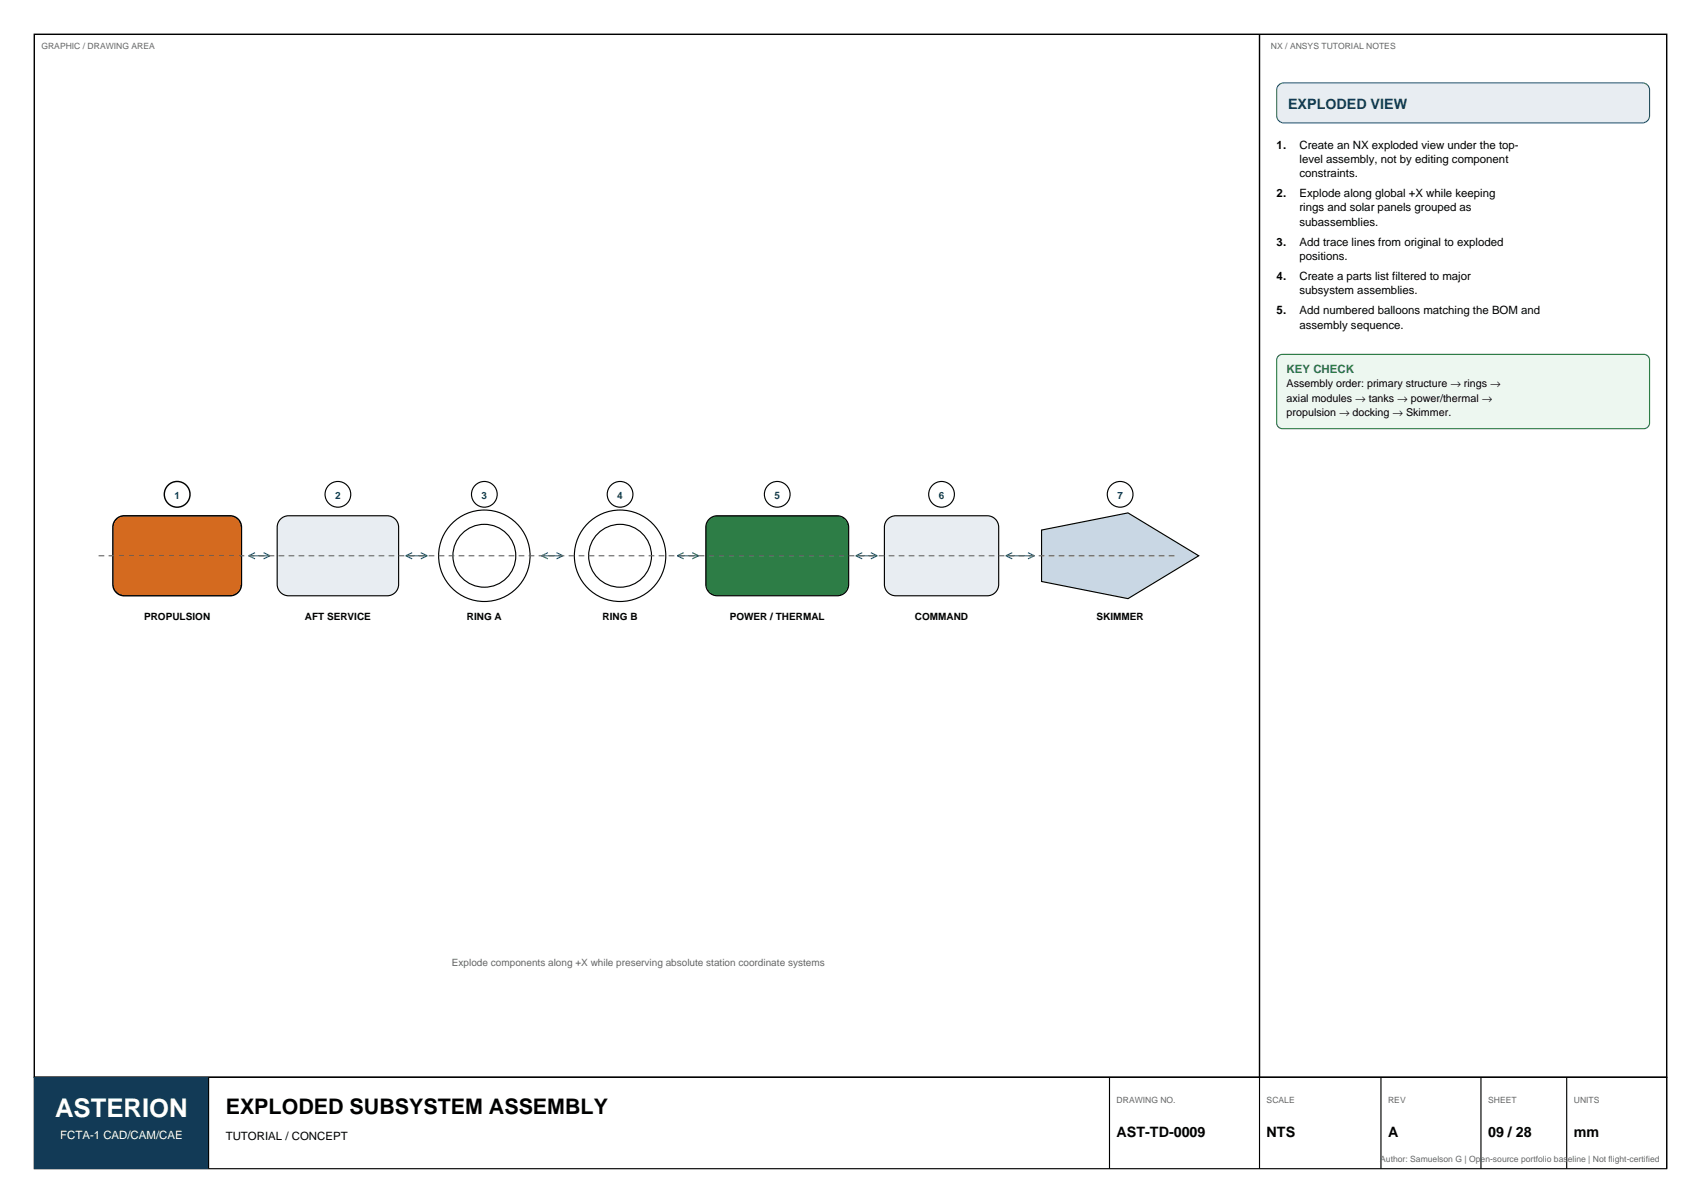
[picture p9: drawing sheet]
<svg xmlns="http://www.w3.org/2000/svg" width="420mm" height="297mm" viewBox="0 0 420 297" stroke-linecap="round" stroke-linejoin="round" font-family="sans-serif">
<defs><g id="words">
<text font-size="6.3" fill="#fff" x="13.6" y="275.8">ASTERION</text>
<text font-size="5.3" x="55.7" y="275.1">EXPLODED SUBSYSTEM ASSEMBLY</text>
<text font-size="3.5" fill="#123a56" x="318" y="26.8">EXPLODED VIEW</text>
<g font-size="3.5">
<text x="275.7" y="280.8">AST-TD-0009</text>
<text x="312.8" y="280.8">NTS</text>
<text x="342.7" y="280.8">A</text>
<text x="367.4" y="280.8">09 / 28</text>
<text x="388.6" y="280.8">mm</text>
</g>
<g font-size="2.8">
<text x="315.2" y="36.7">1.</text>
<text x="320.9" y="36.7">Create an NX exploded view under the top-</text>
<text x="320.9" y="40.2">level assembly, not by editing component</text>
<text x="320.9" y="43.7">constraints.</text>
<text x="315.2" y="48.7">2.</text>
<text x="320.9" y="48.7">Explode along global +X while keeping</text>
<text x="320.9" y="52.2">rings and solar panels grouped as</text>
<text x="320.9" y="55.7">subassemblies.</text>
<text x="315.2" y="60.7">3.</text>
<text x="320.9" y="60.7">Add trace lines from original to exploded</text>
<text x="320.9" y="64.2">positions.</text>
<text x="315.2" y="69.1">4.</text>
<text x="320.9" y="69.1">Create a parts list filtered to major</text>
<text x="315.2" y="77.6">5.</text>
<text x="320.9" y="72.7">subsystem assemblies.</text>
<text x="320.9" y="77.6">Add numbered balloons matching the BOM and</text>
<text x="320.9" y="81.1">assembly sequence.</text>
<text x="55.7" y="281.5">TUTORIAL / CONCEPT</text>
</g>
<text font-size="2.8" fill="#2d7d46" x="317.7" y="92.1">KEY CHECK</text>
<text font-size="2.8" fill="#fff" x="14.9" y="281.1">FCTA-1 CAD/CAM/CAE</text>
<g font-size="2.6">
<text x="317.7" y="95.6">Assembly order: primary structure → rings →</text>
<text x="317.7" y="99.1">axial modules → tanks → power/thermal →</text>
<text x="317.7" y="102.7">propulsion → docking → Skimmer.</text>
</g>
<g font-size="2.5" fill="#123a56">
<text x="43.1" y="123.1">1</text>
<text x="82.7" y="123.1">2</text>
<text x="118.9" y="123.1">3</text>
<text x="152.4" y="123.1">4</text>
<text x="191.2" y="123.1">5</text>
<text x="231.8" y="123.1">6</text>
<text x="275.9" y="123.1">7</text>
</g>
<g font-size="2.5">
<text x="35.6" y="153.1">PROPULSION</text>
<text x="75.3" y="153.1">AFT SERVICE</text>
<text x="115.3" y="153.1">RING A</text>
<text x="148.8" y="153.1">RING B</text>
<text x="180.2" y="153.1">POWER / THERMAL</text>
<text x="225.9" y="153.1">COMMAND</text>
<text x="270.7" y="153.1">SKIMMER</text>
</g>
<text font-size="2.5" fill="#666" x="111.6" y="238.4">Explode components along +X while preserving absolute station coordinate systems</text>
<g font-size="2.1" fill="#666">
<text x="10.2" y="12">GRAPHIC / DRAWING AREA</text>
<text x="313.8" y="12">NX / ANSYS TUTORIAL NOTES</text>
<text x="275.7" y="272.3">DRAWING NO.</text>
<text x="312.8" y="272.3">SCALE</text>
<text x="342.7" y="272.3">REV</text>
<text x="367.4" y="272.3">SHEET</text>
<text x="388.6" y="272.3">UNITS</text>
<text x="340.8" y="286.8">Author: Samuelson G | Open-source portfolio baseline | Not flight-certified</text>
</g>
</g></defs>
<path d="M8.5 8.5h403v257.5h-403zM311 8.5v257.5" fill="none" stroke="#000" stroke-width=".35"/>
<path d="M8.5 266h403v22.5h-403z" fill="none" stroke="#000" stroke-width=".28"/>
<path d="M8.5 266h43v22.5h-43z" fill-rule="evenodd" fill="#123a56"/>
<path d="M51.5 266v22.5M274 266v22.5M311 266v22.5M341 266v22.5M365.7 266v22.5M386.8 266v22.5M411.5 266v22.5" fill="none" stroke="#000" stroke-width=".28"/>
<path d="M28.5 128.4a2.82 2.82 0 0 1 2.2-1.1h26.1a2.82 2.82 0 0 1 2.8 2.9v14.1a2.82 2.82 0 0 1-2.8 2.8h-26.1a2.82 2.82 0 0 1-2.8-2.8v-14.1v-.7z" fill-rule="evenodd" fill="#d46a1f" stroke="#000" stroke-width=".35"/>
<circle cx="43.7" cy="122" r="3.2" fill="#fff" stroke="#000" stroke-width=".35"/>
<path d="M61.4 137.2h5.3M61.4 137.2l1.6 .8M63 136.4l-1.6 .8M65.1 136.4l1.6 .8M66.7 137.2l-1.6 .8" fill="none" stroke="#1f5f8b" stroke-width=".28"/>
<path d="M69.1 128.4a2.82 2.82 0 0 1 2.2-1.1h24.3a2.82 2.82 0 0 1 2.8 2.9v14.1a2.82 2.82 0 0 1-2.8 2.8h-24.3a2.82 2.82 0 0 1-2.9-2.8v-14.1l.1-.7z" fill-rule="evenodd" fill="#e8edf2" stroke="#000" stroke-width=".28"/>
<circle cx="83.4" cy="122" r="3.2" fill="#fff" stroke="#000" stroke-width=".28"/>
<path d="M100.2 137.2h5.3M100.2 137.2l1.6 .8M101.8 136.4l-1.6 .8M103.9 136.4l1.6 .8M105.5 137.2l-1.6 .8" fill="none" stroke="#1f5f8b" stroke-width=".28"/>
<g fill="none" stroke="#000" stroke-width=".28">
<circle cx="119.6" cy="137.2" r="11.3"/>
<circle cx="119.6" cy="137.2" r="7.8"/>
</g>
<circle cx="119.6" cy="122" r="3.2" fill="#fff" stroke="#000" stroke-width=".28"/>
<path d="M133.7 137.2h5.3M133.7 137.2l1.6 .8M135.3 136.4l-1.6 .8M137.4 136.4l1.6 .8M139 137.2l-1.6 .8" fill="none" stroke="#1f5f8b" stroke-width=".28"/>
<g fill="none" stroke="#000" stroke-width=".28">
<circle cx="153.1" cy="137.2" r="11.3"/>
<circle cx="153.1" cy="137.2" r="7.8"/>
</g>
<circle cx="153.1" cy="122" r="3.2" fill="#fff" stroke="#000" stroke-width=".28"/>
<path d="M167.2 137.2h5.3M167.2 137.2l1.6 .8M168.8 136.4l-1.6 .8M170.9 136.4l1.6 .8M172.5 137.2l-1.6 .8" fill="none" stroke="#1f5f8b" stroke-width=".28"/>
<path d="M174.9 128.4a2.82 2.82 0 0 1 2.2-1.1h29.6a2.82 2.82 0 0 1 2.8 2.9v14.1a2.82 2.82 0 0 1-2.8 2.8h-29.6a2.82 2.82 0 0 1-2.8-2.8v-14.1v-.7z" fill-rule="evenodd" fill="#2d7d46" stroke="#000" stroke-width=".28"/>
<circle cx="191.9" cy="122" r="3.2" fill="#fff" stroke="#000" stroke-width=".28"/>
<path d="M211.3 137.2h5.3M211.3 137.2l1.6 .8M212.9 136.4l-1.6 .8M215 136.4l1.6 .8M216.6 137.2l-1.6 .8" fill="none" stroke="#1f5f8b" stroke-width=".28"/>
<path d="M219.4 128l1.1-.6 .7-.1h22.6a2.82 2.82 0 0 1 2.8 2.9v14.1a2.82 2.82 0 0 1-2.8 2.8h-22.6a2.82 2.82 0 0 1-2.8-2.8v-14.1a2.82 2.82 0 0 1 1-2.2z" fill-rule="evenodd" fill="#e8edf2" stroke="#000" stroke-width=".28"/>
<circle cx="232.5" cy="122" r="3.2" fill="#fff" stroke="#000" stroke-width=".28"/>
<path d="M248.4 137.2h7M248.4 137.2l1.5 .8M249.9 136.4l-1.5 .8M253.8 136.4l1.6 .8M255.4 137.2l-1.6 .8" fill="none" stroke="#1f5f8b" stroke-width=".28"/>
<path d="M257.2 130.9l21.3-4.3 17.5 10.6-17.5 10.6-21.3-4.2z" fill-rule="evenodd" fill="#c9d7e4" stroke="#000" stroke-width=".28"/>
<circle cx="276.6" cy="122" r="3.2" fill="#fff" stroke="#000" stroke-width=".28"/>
<path d="M24.3 137.2h266.6" fill="none" stroke="#666" stroke-width=".28" stroke-dasharray="1.4 1.1" stroke-linecap="butt"/>
<path d="M315.7 21l1.3-.5h88.5a1.76 1.76 0 0 1 1.8 1.7v6.4a1.76 1.76 0 0 1-1.8 1.7h-88.5a1.76 1.76 0 0 1-1.8-1.7v-6.4z" fill-rule="evenodd" fill="#e8edf2" stroke="#1f5f8b" stroke-width=".28"/>
<path d="M315.5 88.1l.7-.5 .4-.1h89.3a1.41 1.41 0 0 1 1.4 1.4v15.5a1.41 1.41 0 0 1-1.4 1.4h-89.3a1.41 1.41 0 0 1-1.4-1.4v-15.5z" fill-rule="evenodd" fill="#edf7f0" stroke="#2d7d46" stroke-width=".28"/>
<use href="#words"/>
</svg>
